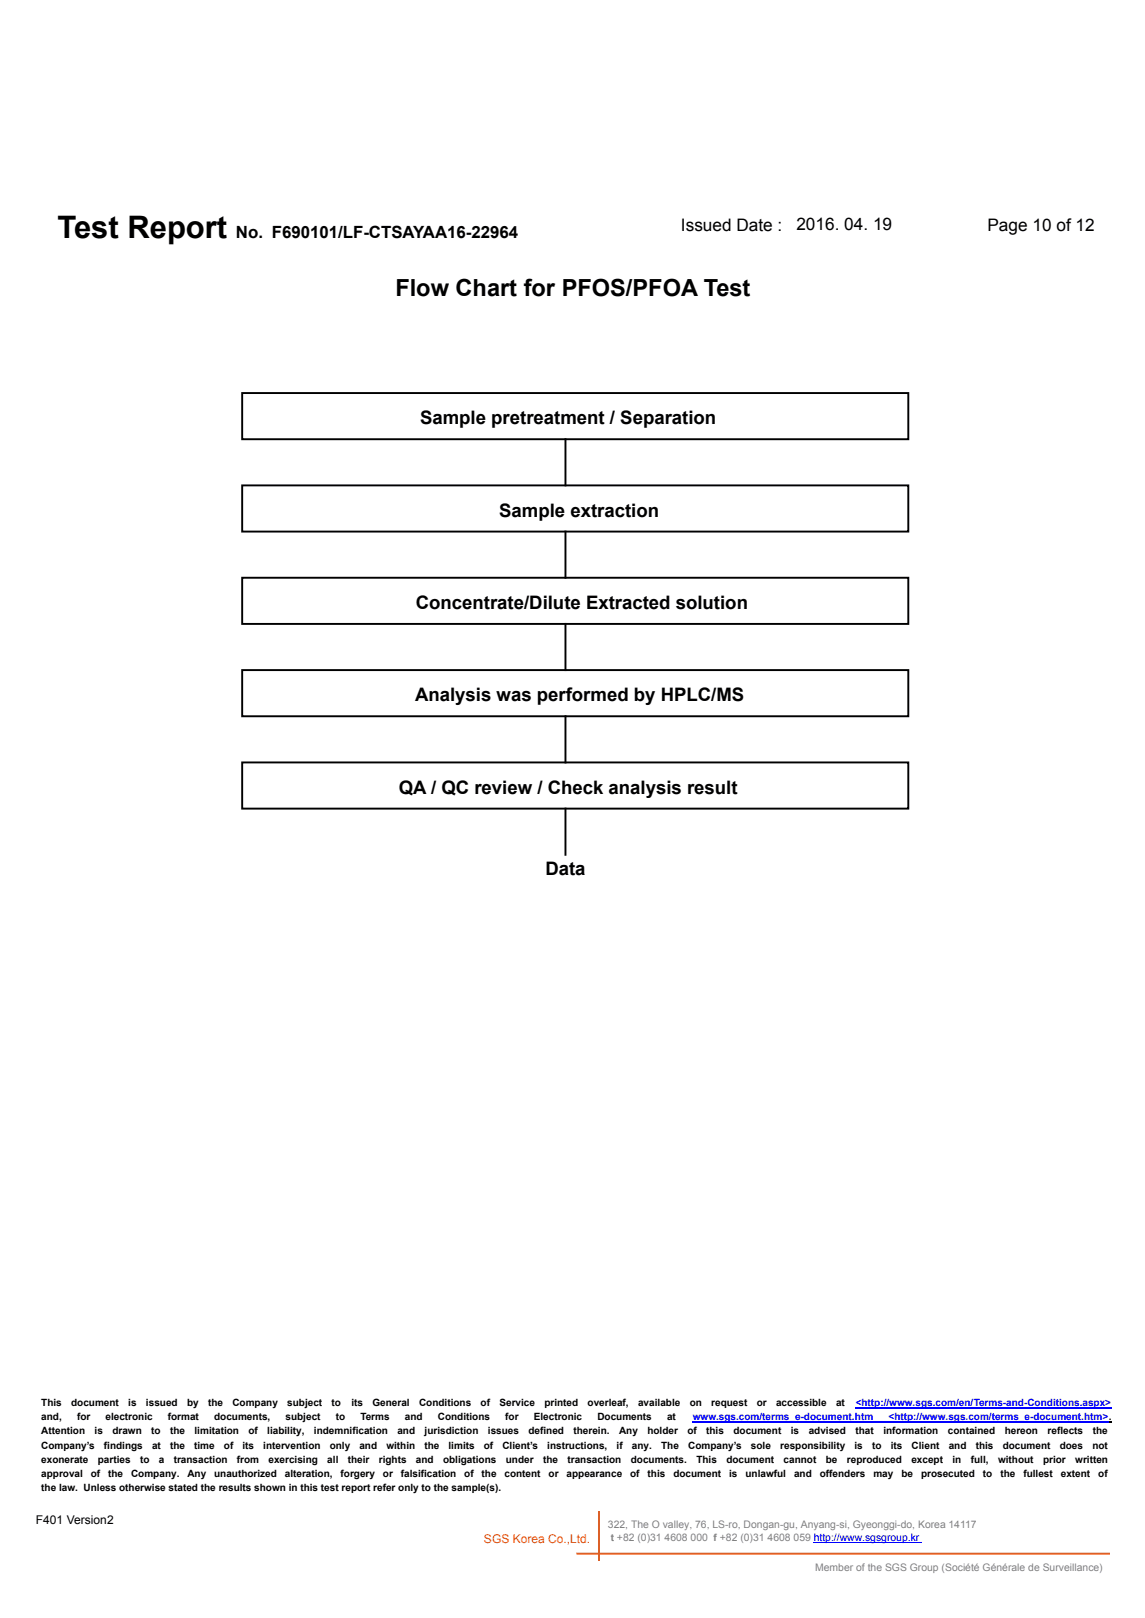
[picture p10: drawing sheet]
<svg xmlns="http://www.w3.org/2000/svg" width="210mm" height="297mm" viewBox="0 0 210 297" stroke-linecap="round" stroke-linejoin="round" font-family="sans-serif">
<defs><g id="words">
<text font-size="5.7" x="10.5" y="43.6">Test Report</text>
<text font-size="4.3" x="72.5" y="54.3">Flow Chart for PFOS/PFOA Test</text>
<g font-size="3.4">
<text x="77" y="77.8">Sample pretreatment / Separation</text>
<text x="91.5" y="94.8">Sample extraction</text>
<text x="76.2" y="111.7">Concentrate/Dilute Extracted solution</text>
<text x="76.1" y="128.6">Analysis was performed by HPLC/MS</text>
<text x="73.1" y="145.6">QA / QC review / Check analysis result</text>
<text x="100" y="160.4">Data</text>
</g>
<g font-size="3.2">
<text x="124.8" y="42.4">Issued Date :</text>
<text x="146" y="42.1">2016. 04. 19</text>
<text x="181" y="42.4">Page 10 of 12</text>
</g>
<text font-size="3.1" x="43.3" y="43.6">No. F690101/LF-CTSAYAA16-22964</text>
<text font-size="2.2" x="6.6" y="279.4">F401 Version2</text>
<text font-size="2.2" fill="#f5560a" x="88.7" y="282.9">SGS Korea Co.,Ltd.</text>
<g font-size="1.9" fill="#808080">
<text x="111.4" y="280.1">322, The O valley, 76, LS-ro, Dongan-gu, Anyang-si, Gyeonggi-do, Korea 14117</text>
<text x="149.4" y="288">Member of the SGS Group (Société Générale de Surveillance)</text>
</g>
<g font-size="1.8">
<text x="7.6" y="257.8">This</text>
<text x="13" y="257.8">document</text>
<text x="23.5" y="257.8">is</text>
<text x="26.8" y="257.8">issued</text>
<text x="34.3" y="257.8">by</text>
<text x="38.1" y="257.8">the</text>
<text x="42.6" y="257.8">Company</text>
<text x="52.7" y="257.8">subject</text>
<text x="60.8" y="257.8">to</text>
<text x="64.4" y="257.8">its</text>
<text x="68.3" y="257.8">General</text>
<text x="76.8" y="257.8">Conditions</text>
<text x="88.1" y="257.8">of</text>
<text x="91.6" y="257.8">Service</text>
<text x="99.8" y="257.8">printed</text>
<text x="107.7" y="257.8">overleaf,</text>
<text x="117" y="257.8">available</text>
<text x="126.4" y="257.8">on</text>
<text x="130.4" y="257.8">request</text>
<text x="138.7" y="257.8">or</text>
<text x="142.3" y="257.8">accessible</text>
<text x="153.3" y="257.8">at</text>
<text x="7.6" y="260.4">and,</text>
<text x="7.6" y="263">Attention</text>
<text x="14.1" y="260.4">for</text>
<text x="17.3" y="263">is</text>
<text x="19.3" y="260.4">electronic</text>
<text x="20.6" y="263">drawn</text>
<text x="27.7" y="263">to</text>
<text x="30.8" y="260.4">format</text>
<text x="31.2" y="263">the</text>
<text x="35.7" y="263">limitation</text>
<text x="39.3" y="260.4">documents,</text>
<text x="45.5" y="263">of</text>
<text x="49" y="263">liability,</text>
<text x="52.3" y="260.4">subject</text>
<text x="57.6" y="263">indemnification</text>
<text x="61.6" y="260.4">to</text>
<text x="66.1" y="260.4">Terms</text>
<text x="72.8" y="263">and</text>
<text x="74.2" y="260.4">and</text>
<text x="77.8" y="263">jurisdiction</text>
<text x="80.3" y="260.4">Conditions</text>
<text x="89.4" y="263">issues</text>
<text x="92.6" y="260.4">for</text>
<text x="96.9" y="263">defined</text>
<text x="97.9" y="260.4">Electronic</text>
<text x="105.1" y="263">therein.</text>
<text x="109.5" y="260.4">Documents</text>
<text x="113.5" y="263">Any</text>
<text x="118.7" y="263">holder</text>
<text x="122.3" y="260.4">at</text>
<text x="126" y="263">of</text>
<text x="129.5" y="263">this</text>
<text x="134.5" y="263">document</text>
<text x="145" y="263">is</text>
<text x="148.3" y="263">advised</text>
<text x="156.8" y="263">that</text>
<text x="161.9" y="263">information</text>
<text x="173.8" y="263">contained</text>
<text x="184.2" y="263">hereon</text>
<text x="192" y="263">reflects</text>
<text x="200.3" y="263">the</text>
<text x="7.6" y="265.6">Company’s</text>
<text x="7.6" y="268.2">exonerate</text>
<text x="17.9" y="268.2">parties</text>
<text x="19.1" y="265.6">findings</text>
<text x="25.7" y="268.2">to</text>
<text x="27.9" y="265.6">at</text>
<text x="29.1" y="268.2">a</text>
<text x="31.2" y="265.6">the</text>
<text x="31.8" y="268.2">transaction</text>
<text x="35.6" y="265.6">time</text>
<text x="41" y="265.6">of</text>
<text x="43.4" y="268.2">from</text>
<text x="44.5" y="265.6">its</text>
<text x="48.3" y="265.6">intervention</text>
<text x="49.2" y="268.2">exercising</text>
<text x="60" y="268.2">all</text>
<text x="60.4" y="265.6">only</text>
<text x="63.8" y="268.2">their</text>
<text x="65.9" y="265.6">and</text>
<text x="69.4" y="268.2">rights</text>
<text x="70.8" y="265.6">within</text>
<text x="76.2" y="268.2">and</text>
<text x="77.8" y="265.6">the</text>
<text x="81.2" y="268.2">obligations</text>
<text x="82.2" y="265.6">limits</text>
<text x="88.7" y="265.6">of</text>
<text x="92.1" y="265.6">Client’s</text>
<text x="92.7" y="268.2">under</text>
<text x="99.6" y="268.2">the</text>
<text x="100.3" y="265.6">instructions,</text>
<text x="104" y="268.2">transaction</text>
<text x="113" y="265.6">if</text>
<text x="115.6" y="268.2">documents.</text>
<text x="115.8" y="265.6">any.</text>
<text x="121.2" y="265.6">The</text>
<text x="126.2" y="265.6">Company’s</text>
<text x="127.7" y="268.2">This</text>
<text x="133.2" y="268.2">document</text>
<text x="137.7" y="265.6">sole</text>
<text x="143" y="265.6">responsibility</text>
<text x="143.7" y="268.2">cannot</text>
<text x="151.4" y="268.2">be</text>
<text x="155.3" y="268.2">reproduced</text>
<text x="156.6" y="265.6">is</text>
<text x="159.9" y="265.6">to</text>
<text x="163.3" y="265.6">its</text>
<text x="167.1" y="268.2">except</text>
<text x="167.1" y="265.6">Client</text>
<text x="173.9" y="265.6">and</text>
<text x="174.6" y="268.2">in</text>
<text x="178" y="268.2">full,</text>
<text x="178.9" y="265.6">this</text>
<text x="183" y="268.2">without</text>
<text x="183.8" y="265.6">document</text>
<text x="191.2" y="268.2">prior</text>
<text x="194.3" y="265.6">does</text>
<text x="197.1" y="268.2">written</text>
<text x="200.2" y="265.6">not</text>
<text x="7.6" y="270.8">approval</text>
<text x="7.6" y="273.4">the law. Unless otherwise stated the results shown in this test report refer only to the sample(s).</text>
<text x="16.7" y="270.8">of</text>
<text x="19.8" y="270.8">the</text>
<text x="24" y="270.8">Company.</text>
<text x="34.3" y="270.8">Any</text>
<text x="39.3" y="270.8">unauthorized</text>
<text x="52.2" y="270.8">alteration,</text>
<text x="62.4" y="270.8">forgery</text>
<text x="70.2" y="270.8">or</text>
<text x="73.5" y="270.8">falsification</text>
<text x="85.1" y="270.8">of</text>
<text x="88.3" y="270.8">the</text>
<text x="92.5" y="270.8">content</text>
<text x="100.6" y="270.8">or</text>
<text x="103.9" y="270.8">appearance</text>
<text x="115.5" y="270.8">of</text>
<text x="118.7" y="270.8">this</text>
<text x="123.4" y="270.8">document</text>
<text x="133.7" y="270.8">is</text>
<text x="136.7" y="270.8">unlawful</text>
<text x="145.6" y="270.8">and</text>
<text x="150.3" y="270.8">offenders</text>
<text x="160.1" y="270.8">may</text>
<text x="165.2" y="270.8">be</text>
<text x="168.8" y="270.8">prosecuted</text>
<text x="180.2" y="270.8">to</text>
<text x="183.4" y="270.8">the</text>
<text x="187.6" y="270.8">fullest</text>
<text x="194.5" y="270.8">extent</text>
<text x="201.3" y="270.8">of</text>
</g>
<g font-size="1.8" fill="#00f">
<text x="156.9" y="257.8">&lt;http://www.sgs.com/en/Terms-and-Conditions.aspx&gt;</text>
<text x="127" y="260.4">www.sgs.com/terms_e-document.htm</text>
<text x="162.9" y="260.4">&lt;http://www.sgs.com/terms_e-document.htm&gt;.</text>
</g>
<text font-size="1.8" fill="#808080" x="112" y="282.6">t +82 (0)31 4608 000 f +82 (0)31 4608 059 http://www.sgsgroup.kr</text>
</g></defs>
<path d="M44.4 72.1h122.1v8.4h-122.1zM44.4 89h122.1v8.5h-122.1zM103.7 80.5v8.5M103.7 97.5v8.4M44.4 105.9h122.1v8.5h-122.1zM103.7 114.4v8.5M44.4 139.8h122.1v8.5h-122.1zM44.4 122.9h122.1v8.4h-122.1zM103.7 131.3v8.5M103.7 148.3v8.4" fill="none" stroke="#000" stroke-width=".35"/>
<path d="M156.9 258.1h46.9M127 260.7h76.3" fill="none" stroke="#00f" stroke-width=".19"/>
<path d="M203.8 258v.2zM203.3 260.6h.5v.2h-.5z" fill="#000"/>
<path d="M109.8 277.3v8.7M105.8 284.9h97.5" fill="none" stroke="#f5560a" stroke-width=".35"/>
<path d="M149.2 282.9h19.9" fill="none" stroke="#00f" stroke-width=".18"/>
<path d="M77.2 280.7h31.1v3.9h-31.1z" fill="#fff"/>
<use href="#words"/>
</svg>
